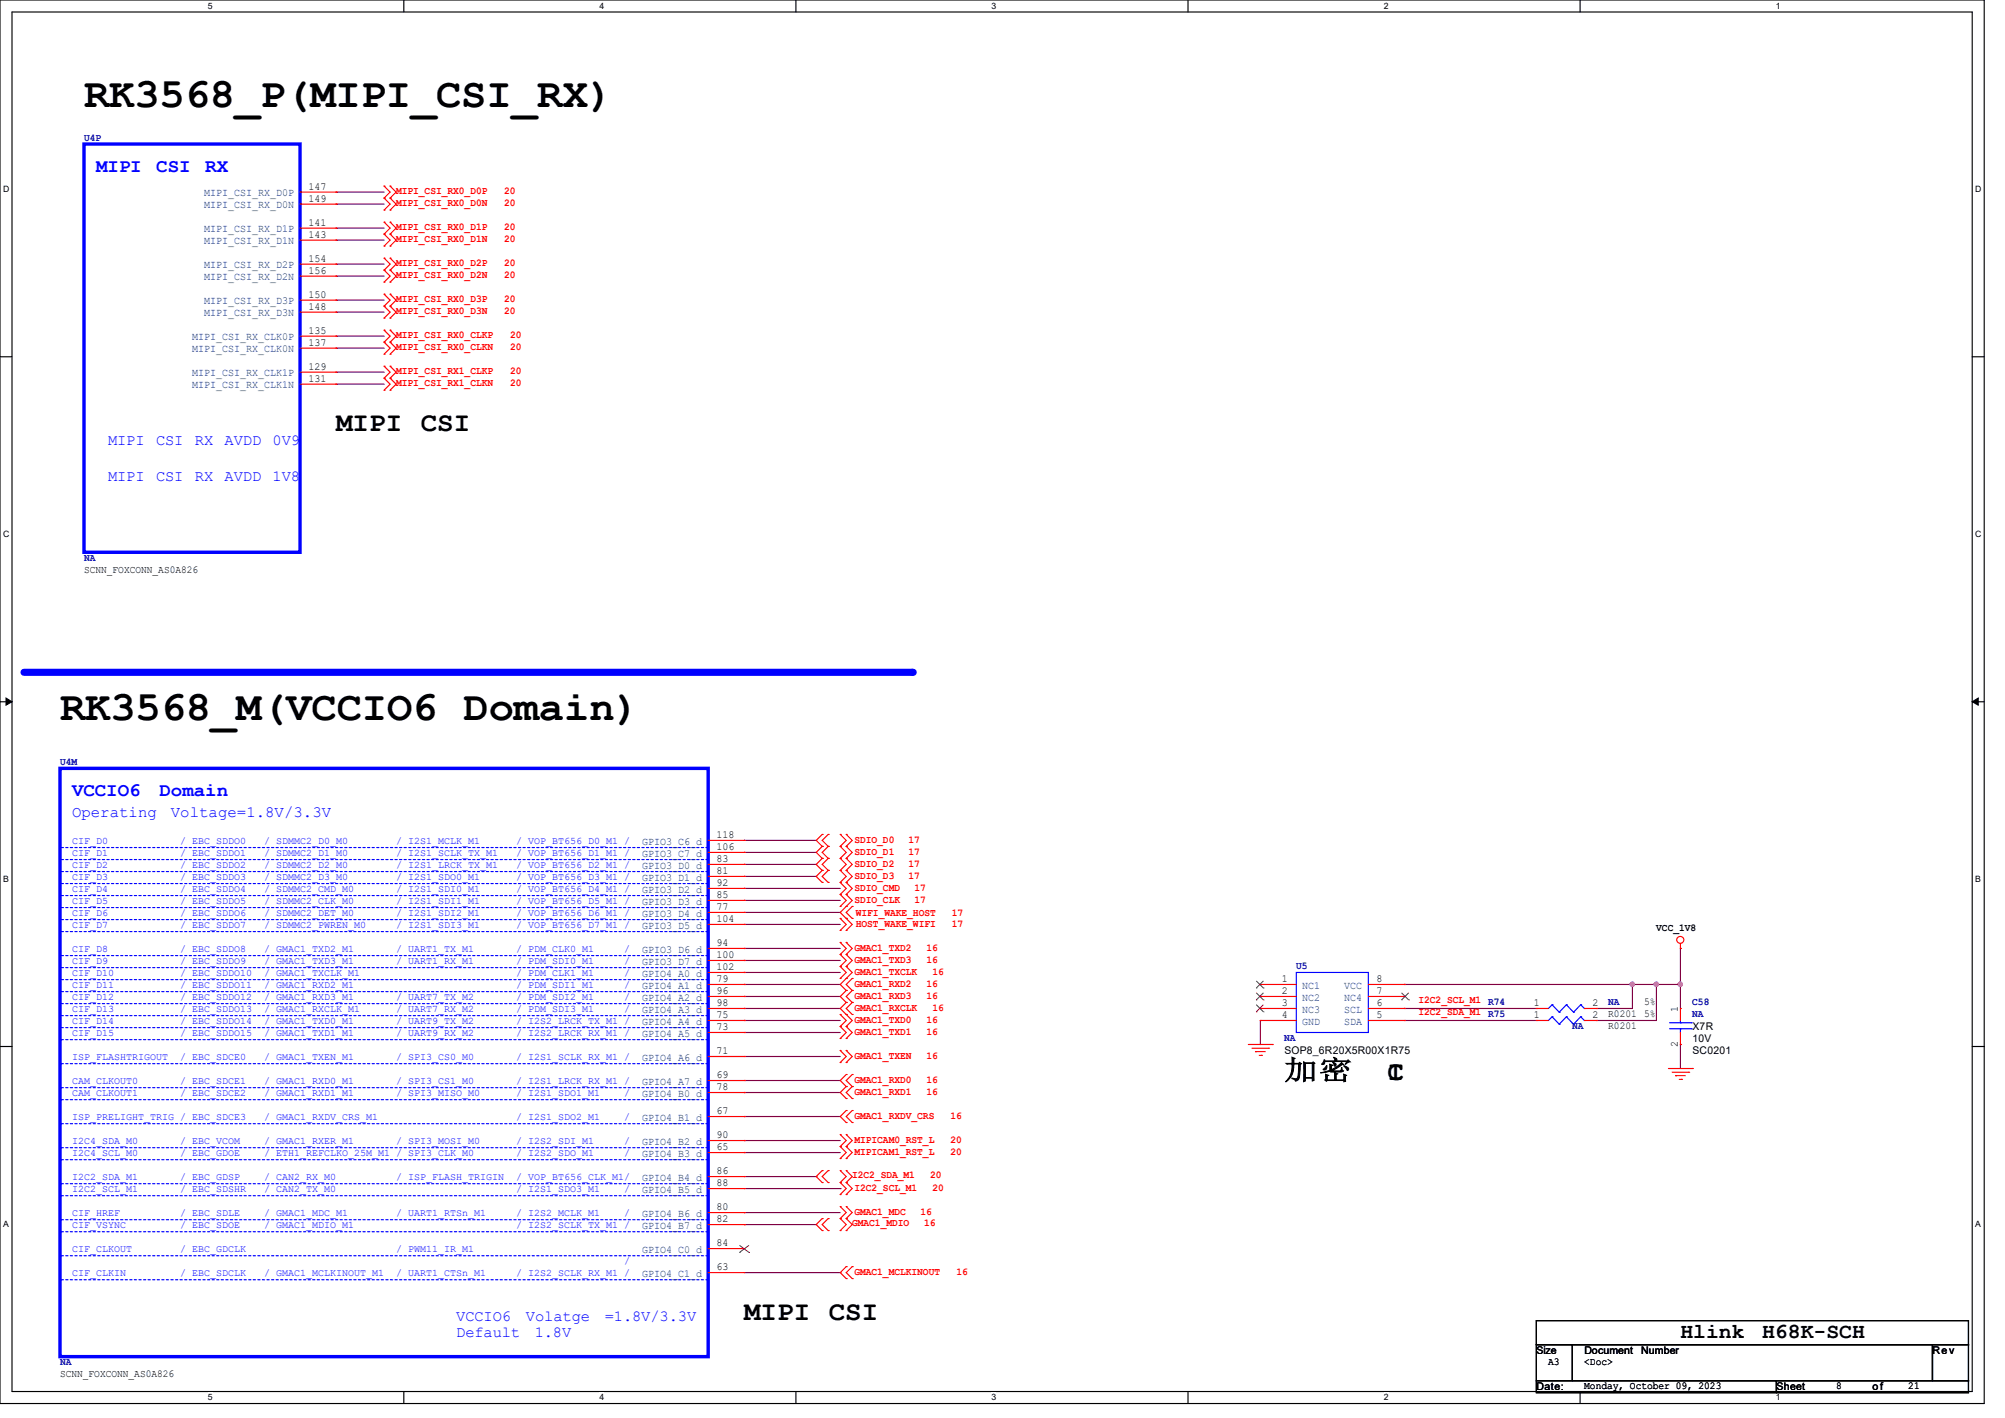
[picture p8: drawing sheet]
<svg xmlns="http://www.w3.org/2000/svg" width="297mm" height="210mm" viewBox="0 0 297 210" stroke-linecap="round" stroke-linejoin="round" font-family="sans-serif">
<defs><g id="words">
<g font-size="6.2">
<text x="12.4" y="15.9">RK3568_P(MIPI_CSI_RX)</text>
<text x="8.9" y="106.6">RK3568_M(VCCIO6 Domain)</text>
</g>
<g font-size="4.1">
<text x="49.8" y="63.9">MIPI CSI</text>
<text x="190.2" y="159.9">加密</text>
<text x="205.5" y="159.9">I</text>
<text x="205.5" y="159.9">C</text>
<text x="110.2" y="195.5">MIPI CSI</text>
</g>
<g font-size="3.2">
<text x="248.9" y="198.2">Hlink</text>
<text x="261" y="198.2">H68K-SCH</text>
</g>
<g font-size="2.8" fill="#00f">
<text x="14.2" y="25.5">MIPI</text>
<text x="23.2" y="25.5">CSI</text>
<text x="30.4" y="25.5">RX</text>
<text x="10.7" y="117.9">VCCIO6</text>
<text x="23.6" y="117.9">Domain</text>
</g>
<g font-size="2.3" fill="#00f">
<text x="16" y="65.9">MIPI</text>
<text x="23.1" y="65.9">CSI</text>
<text x="28.9" y="65.9">RX</text>
<text x="33.3" y="65.9">AVDD</text>
<text x="40.4" y="65.9">0V9</text>
<text x="16" y="71.2">MIPI</text>
<text x="23.1" y="71.2">CSI</text>
<text x="28.9" y="71.2">RX</text>
<text x="33.3" y="71.2">AVDD</text>
<text x="40.4" y="71.2">1V8</text>
<text x="10.7" y="121">Operating</text>
<text x="25.3" y="121">Voltage=1.8V/3.3V</text>
<text x="67.6" y="195.7">VCCIO6</text>
<text x="67.6" y="198">Default</text>
<text x="77.9" y="195.7">Volatge</text>
<text x="79.2" y="198">1.8V</text>
<text x="89.6" y="195.7">=1.8V/3.3V</text>
</g>
<g font-size="1.6" fill="#000080">
<text x="12.4" y="20.8">U4P</text>
<text x="12.4" y="83.1">NA</text>
<text x="8.9" y="113.3">U4M</text>
<text x="192" y="143.5">U5</text>
<text x="238.2" y="148.8">NA</text>
<text x="250.7" y="148.8">C58</text>
<text x="190.2" y="154.2">NA</text>
<text x="232.9" y="152.4">NA</text>
<text x="250.7" y="150.6">NA</text>
<text x="8.9" y="202.2">NA</text>
</g>
<g font-size="1.6" fill="#004080">
<text x="30.2" y="29.1">MIPI_CSI_RX_D0P</text>
<text x="30.2" y="30.9">MIPI_CSI_RX_D0N</text>
<text x="30.2" y="34.4">MIPI_CSI_RX_D1P</text>
<text x="30.2" y="36.2">MIPI_CSI_RX_D1N</text>
<text x="30.2" y="39.8">MIPI_CSI_RX_D2P</text>
<text x="30.2" y="41.5">MIPI_CSI_RX_D2N</text>
<text x="30.2" y="45.1">MIPI_CSI_RX_D3P</text>
<text x="30.2" y="46.9">MIPI_CSI_RX_D3N</text>
<text x="28.4" y="50.4">MIPI_CSI_RX_CLK0P</text>
<text x="28.4" y="52.2">MIPI_CSI_RX_CLK0N</text>
<text x="28.4" y="55.8">MIPI_CSI_RX_CLK1P</text>
<text x="28.4" y="57.5">MIPI_CSI_RX_CLK1N</text>
<text x="95.1" y="125.1">GPIO3_C6_d</text>
<text x="95.1" y="126.9">GPIO3_C7_d</text>
<text x="95.1" y="128.7">GPIO3_D0_d</text>
<text x="95.1" y="130.4">GPIO3_D1_d</text>
<text x="95.1" y="132.2">GPIO3_D2_d</text>
<text x="95.1" y="134">GPIO3_D3_d</text>
<text x="95.1" y="135.8">GPIO3_D4_d</text>
<text x="95.1" y="137.5">GPIO3_D5_d</text>
<text x="95.1" y="141.1">GPIO3_D6_d</text>
<text x="95.1" y="142.9">GPIO3_D7_d</text>
<text x="95.1" y="144.7">GPIO4_A0_d</text>
<text x="95.1" y="146.4">GPIO4_A1_d</text>
<text x="95.1" y="148.2">GPIO4_A2_d</text>
<text x="95.1" y="150">GPIO4_A3_d</text>
<text x="192.9" y="146.4">NC1</text>
<text x="192.9" y="148.2">NC2</text>
<text x="192.9" y="150">NC3</text>
<text x="199.1" y="150">SCL</text>
<text x="199.1" y="148.2">NC4</text>
<text x="199.1" y="146.4">VCC</text>
<text x="95.1" y="151.8">GPIO4_A4_d</text>
<text x="95.1" y="153.5">GPIO4_A5_d</text>
<text x="192.9" y="151.8">GND</text>
<text x="199.1" y="151.8">SDA</text>
<text x="95.1" y="157.1">GPIO4_A6_d</text>
<text x="95.1" y="160.7">GPIO4_A7_d</text>
<text x="95.1" y="162.4">GPIO4_B0_d</text>
<text x="95.1" y="166">GPIO4_B1_d</text>
<text x="95.1" y="169.5">GPIO4_B2_d</text>
<text x="95.1" y="171.3">GPIO4_B3_d</text>
<text x="95.1" y="174.9">GPIO4_B4_d</text>
<text x="95.1" y="176.7">GPIO4_B5_d</text>
<text x="95.1" y="180.2">GPIO4_B6_d</text>
<text x="95.1" y="182">GPIO4_B7_d</text>
<text x="95.1" y="185.5">GPIO4_C0_d</text>
<text x="95.1" y="189.1">GPIO4_C1_d</text>
</g>
<g font-size="1.6">
<text x="45.7" y="28.1">147</text>
<text x="45.7" y="29.8">149</text>
<text x="45.7" y="33.4">141</text>
<text x="45.7" y="35.2">143</text>
<text x="45.7" y="38.7">154</text>
<text x="45.7" y="40.5">156</text>
<text x="45.7" y="44.1">150</text>
<text x="45.7" y="45.8">148</text>
<text x="45.7" y="49.4">135</text>
<text x="45.7" y="51.2">137</text>
<text x="45.7" y="54.7">129</text>
<text x="45.7" y="56.5">131</text>
<text x="12.4" y="84.8">SCNN_FOXCONN_AS0A826</text>
<text x="106.1" y="124.1">118</text>
<text x="106.1" y="125.9">106</text>
<text x="106.1" y="127.6">83</text>
<text x="106.1" y="129.4">81</text>
<text x="106.1" y="131.2">92</text>
<text x="106.1" y="133">85</text>
<text x="106.1" y="134.7">77</text>
<text x="106.1" y="136.5">104</text>
<text x="245.3" y="137.8">VCC_1V8</text>
<text x="106.1" y="140.1">94</text>
<text x="106.1" y="141.9">100</text>
<text x="106.1" y="143.6">102</text>
<text x="106.1" y="145.4">79</text>
<text x="106.1" y="147.2">96</text>
<text x="106.1" y="149">98</text>
<text x="189.9" y="145.4">1</text>
<text x="189.9" y="147.2">2</text>
<text x="189.9" y="149">3</text>
<text x="203.9" y="149">6</text>
<text x="203.9" y="147.2">7</text>
<text x="203.9" y="145.4">8</text>
<text x="227.2" y="149">1</text>
<text x="235.9" y="149">2</text>
<text x="243.6" y="148.8">5%</text>
<text x="248.5" y="149.9" transform="rotate(-90 248.5 149.9)">1</text>
<text x="106.1" y="150.7">75</text>
<text x="106.1" y="152.5">73</text>
<text x="189.9" y="150.7">4</text>
<text x="203.9" y="150.7">5</text>
<text x="227.2" y="150.7">1</text>
<text x="235.9" y="150.7">2</text>
<text x="238.2" y="152.4">R0201</text>
<text x="238.2" y="150.6">R0201</text>
<text x="243.6" y="150.6">5%</text>
<text x="248.5" y="155" transform="rotate(-90 248.5 155)">2</text>
<text x="250.7" y="152.6">X7R</text>
<text x="250.7" y="154.3">10V</text>
<text x="106.1" y="156.1">71</text>
<text x="106.1" y="159.6">69</text>
<text x="106.1" y="161.4">78</text>
<text x="190.3" y="156.1">SOP8_6R20X5R00X1R75</text>
<text x="250.7" y="156.1">SC0201</text>
<text x="106.1" y="165">67</text>
<text x="106.1" y="168.5">90</text>
<text x="106.1" y="170.3">65</text>
<text x="106.1" y="173.9">86</text>
<text x="106.1" y="175.6">88</text>
<text x="106.1" y="179.2">80</text>
<text x="106.1" y="181">82</text>
<text x="106.1" y="184.5">84</text>
<text x="106.1" y="188.1">63</text>
<text x="8.9" y="203.9">SCNN_FOXCONN_AS0A826</text>
<text x="227.6" y="200.6">Size</text>
<text x="229.3" y="202.1">A3</text>
<text x="234.7" y="202.1">&lt;Doc&gt;</text>
<text x="234.7" y="200.6">Document</text>
<text x="243.1" y="200.6">Number</text>
<text x="286.3" y="200.6">Rev</text>
<text x="227.6" y="205.9">Date:</text>
<text x="234.7" y="205.7">Monday, October 09, 2023</text>
<text x="263.1" y="205.9">Sheet</text>
<text x="272" y="205.7">8</text>
<text x="277.4" y="205.9">o f</text>
<text x="282.7" y="205.7">21</text>
</g>
<g font-size="1.6" fill="#f00">
<text x="58.7" y="28.7">MIPI_CSI_RX0_D0P</text>
<text x="74.7" y="28.7">20</text>
<text x="58.7" y="30.4">MIPI_CSI_RX0_D0N</text>
<text x="58.7" y="34">MIPI_CSI_RX0_D1P</text>
<text x="58.7" y="35.8">MIPI_CSI_RX0_D1N</text>
<text x="74.7" y="30.4">20</text>
<text x="74.7" y="34">20</text>
<text x="74.7" y="35.8">20</text>
<text x="58.7" y="39.3">MIPI_CSI_RX0_D2P</text>
<text x="58.7" y="41.1">MIPI_CSI_RX0_D2N</text>
<text x="74.7" y="39.3">20</text>
<text x="74.7" y="41.1">20</text>
<text x="58.7" y="44.7">MIPI_CSI_RX0_D3P</text>
<text x="58.7" y="46.4">MIPI_CSI_RX0_D3N</text>
<text x="74.7" y="44.7">20</text>
<text x="74.7" y="46.4">20</text>
<text x="58.7" y="50">MIPI_CSI_RX0_CLKP</text>
<text x="58.7" y="51.8">MIPI_CSI_RX0_CLKN</text>
<text x="75.6" y="50">20</text>
<text x="75.6" y="51.8">20</text>
<text x="58.7" y="55.3">MIPI_CSI_RX1_CLKP</text>
<text x="58.7" y="57.1">MIPI_CSI_RX1_CLKN</text>
<text x="75.6" y="55.3">20</text>
<text x="75.6" y="57.1">20</text>
<text x="126.6" y="124.8">SDIO_D0</text>
<text x="134.6" y="124.8">17</text>
<text x="126.6" y="130.2">SDIO_D3</text>
<text x="126.6" y="128.4">SDIO_D2</text>
<text x="126.6" y="126.6">SDIO_D1</text>
<text x="126.6" y="132">SDIO_CMD</text>
<text x="134.6" y="130.2">17</text>
<text x="134.6" y="128.4">17</text>
<text x="134.6" y="126.6">17</text>
<text x="135.5" y="132">17</text>
<text x="126.6" y="133.7">SDIO_CLK</text>
<text x="126.8" y="135.7">WIFI_WAKE_HOST</text>
<text x="126.8" y="137.3">HOST_WAKE_WIFI</text>
<text x="135.5" y="133.7">17</text>
<text x="141" y="135.7">17</text>
<text x="141" y="137.3">17</text>
<text x="126.6" y="140.8">GMAC1_TXD2</text>
<text x="126.6" y="142.6">GMAC1_TXD3</text>
<text x="137.2" y="140.8">16</text>
<text x="137.2" y="142.6">16</text>
<text x="126.6" y="144.4">GMAC1_TXCLK</text>
<text x="126.6" y="146.2">GMAC1_RXD2</text>
<text x="126.6" y="148">GMAC1_RXD3</text>
<text x="126.6" y="149.7">GMAC1_RXCLK</text>
<text x="137.2" y="146.2">16</text>
<text x="137.2" y="148">16</text>
<text x="138.1" y="144.4">16</text>
<text x="138.1" y="149.7">16</text>
<text x="210.1" y="148.6">I2C2_SCL_M1 R74</text>
<text x="126.6" y="151.5">GMAC1_TXD0</text>
<text x="126.6" y="153.3">GMAC1_TXD1</text>
<text x="137.2" y="151.5">16</text>
<text x="137.2" y="153.3">16</text>
<text x="210.1" y="150.4">I2C2_SDA_M1 R75</text>
<text x="126.6" y="160.4">GMAC1_RXD0</text>
<text x="126.6" y="156.8">GMAC1_TXEN</text>
<text x="137.2" y="160.4">16</text>
<text x="137.2" y="156.8">16</text>
<text x="126.6" y="162.2">GMAC1_RXD1</text>
<text x="126.6" y="165.7">GMAC1_RXDV_CRS</text>
<text x="137.2" y="162.2">16</text>
<text x="140.8" y="165.7">16</text>
<text x="126.6" y="169.3">MIPICAM0_RST_L</text>
<text x="126.6" y="171.1">MIPICAM1_RST_L</text>
<text x="140.8" y="169.3">20</text>
<text x="140.8" y="171.1">20</text>
<text x="126.2" y="174.5">I2C2_SDA_M1</text>
<text x="126.6" y="180">GMAC1_MDC</text>
<text x="126.6" y="176.4">I2C2_SCL_M1</text>
<text x="136.3" y="180">16</text>
<text x="137.8" y="174.5">20</text>
<text x="138.1" y="176.4">20</text>
<text x="126.2" y="181.6">GMAC1_MDIO</text>
<text x="136.9" y="181.6">16</text>
<text x="126.6" y="188.8">GMAC1_MCLKINOUT</text>
<text x="141.7" y="188.8">16</text>
</g>
<g font-size="1.5" fill="#00f">
<text x="10.7" y="125">CIF_D0</text>
<text x="26.7" y="125">/ EBC_SDDO0</text>
<text x="39.1" y="125">/ SDMMC2_D0_M0</text>
<text x="58.7" y="125">/ I2S1_MCLK_M1</text>
<text x="76.5" y="125">/ VOP_BT656_D0_M1 /</text>
<text x="10.7" y="126.7">CIF_D1</text>
<text x="10.7" y="128.5">CIF_D2</text>
<text x="10.7" y="130.3">CIF_D3</text>
<text x="26.7" y="130.3">/ EBC_SDDO3</text>
<text x="26.7" y="128.5">/ EBC_SDDO2</text>
<text x="26.7" y="126.7">/ EBC_SDDO1</text>
<text x="39.1" y="126.7">/ SDMMC2_D1_M0</text>
<text x="39.1" y="128.5">/ SDMMC2_D2_M0</text>
<text x="39.1" y="130.3">/ SDMMC2_D3_M0</text>
<text x="58.7" y="130.3">/ I2S1_SDO0_M1</text>
<text x="58.7" y="128.5">/ I2S1_LRCK_TX_M1</text>
<text x="58.7" y="126.7">/ I2S1_SCLK_TX_M1</text>
<text x="76.5" y="128.5">/ VOP_BT656_D2_M1 /</text>
<text x="76.5" y="130.3">/ VOP_BT656_D3_M1 /</text>
<text x="76.5" y="126.7">/ VOP_BT656_D1_M1 /</text>
<text x="10.7" y="137.4">CIF_D7</text>
<text x="10.7" y="135.6">CIF_D6</text>
<text x="10.7" y="132.1">CIF_D4</text>
<text x="10.7" y="133.9">CIF_D5</text>
<text x="26.7" y="132.1">/ EBC_SDDO4</text>
<text x="26.7" y="135.6">/ EBC_SDDO6</text>
<text x="26.7" y="133.9">/ EBC_SDDO5</text>
<text x="26.7" y="137.4">/ EBC_SDDO7</text>
<text x="39.1" y="132.1">/ SDMMC2_CMD_M0</text>
<text x="39.1" y="137.4">/ SDMMC2_PWREN_M0</text>
<text x="39.1" y="133.9">/ SDMMC2_CLK_M0</text>
<text x="39.1" y="135.6">/ SDMMC2_DET_M0</text>
<text x="58.7" y="133.9">/ I2S1_SDI1_M1</text>
<text x="58.7" y="137.4">/ I2S1_SDI3_M1</text>
<text x="58.7" y="132.1">/ I2S1_SDI0_M1</text>
<text x="58.7" y="135.6">/ I2S1_SDI2_M1</text>
<text x="76.5" y="133.9">/ VOP_BT656_D5_M1 /</text>
<text x="76.5" y="135.6">/ VOP_BT656_D6_M1 /</text>
<text x="76.5" y="132.1">/ VOP_BT656_D4_M1 /</text>
<text x="76.5" y="137.4">/ VOP_BT656_D7_M1 /</text>
<text x="10.7" y="141">CIF_D8</text>
<text x="10.7" y="142.7">CIF_D9</text>
<text x="26.7" y="141">/ EBC_SDDO8</text>
<text x="26.7" y="142.7">/ EBC_SDDO9</text>
<text x="39.1" y="142.7">/ GMAC1_TXD3_M1</text>
<text x="39.1" y="141">/ GMAC1_TXD2_M1</text>
<text x="58.7" y="141">/ UART1_TX_M1</text>
<text x="58.7" y="142.7">/ UART1_RX_M1</text>
<text x="76.5" y="141">/ PDM_CLK0_M1</text>
<text x="76.5" y="142.7">/ PDM_SDI0_M1</text>
<text x="92.5" y="142.7">/</text>
<text x="92.5" y="141">/</text>
<text x="10.7" y="146.3">CIF_D11</text>
<text x="10.7" y="144.5">CIF_D10</text>
<text x="10.7" y="148.1">CIF_D12</text>
<text x="10.7" y="149.9">CIF_D13</text>
<text x="26.7" y="149.9">/ EBC_SDDO13</text>
<text x="26.7" y="148.1">/ EBC_SDDO12</text>
<text x="26.7" y="146.3">/ EBC_SDDO11</text>
<text x="26.7" y="144.5">/ EBC_SDDO10</text>
<text x="39.1" y="148.1">/ GMAC1_RXD3_M1</text>
<text x="39.1" y="149.9">/ GMAC1_RXCLK_M1</text>
<text x="39.1" y="144.5">/ GMAC1_TXCLK_M1</text>
<text x="39.1" y="146.3">/ GMAC1_RXD2_M1</text>
<text x="58.7" y="148.1">/ UART7_TX_M2</text>
<text x="58.7" y="149.9">/ UART7_RX_M2</text>
<text x="76.5" y="148.1">/ PDM_SDI2_M1</text>
<text x="76.5" y="146.3">/ PDM_SDI1_M1</text>
<text x="76.5" y="144.5">/ PDM_CLK1_M1</text>
<text x="76.5" y="149.9">/ PDM_SDI3_M1</text>
<text x="92.5" y="149.9">/</text>
<text x="92.5" y="144.5">/</text>
<text x="92.5" y="146.3">/</text>
<text x="92.5" y="148.1">/</text>
<text x="10.7" y="151.6">CIF_D14</text>
<text x="10.7" y="153.4">CIF_D15</text>
<text x="26.7" y="153.4">/ EBC_SDDO15</text>
<text x="26.7" y="151.6">/ EBC_SDDO14</text>
<text x="39.1" y="151.6">/ GMAC1_TXD0_M1</text>
<text x="39.1" y="153.4">/ GMAC1_TXD1_M1</text>
<text x="58.7" y="153.4">/ UART9_RX_M2</text>
<text x="58.7" y="151.6">/ UART9_TX_M2</text>
<text x="76.5" y="151.6">/ I2S2_LRCK_TX_M1 /</text>
<text x="76.5" y="153.4">/ I2S2_LRCK_RX_M1 /</text>
<text x="10.7" y="160.5">CAM_CLKOUT0</text>
<text x="10.7" y="157">ISP_FLASHTRIGOUT</text>
<text x="26.7" y="160.5">/ EBC_SDCE1</text>
<text x="26.7" y="157">/ EBC_SDCE0</text>
<text x="39.1" y="160.5">/ GMAC1_RXD0_M1</text>
<text x="39.1" y="157">/ GMAC1_TXEN_M1</text>
<text x="58.7" y="157">/ SPI3_CS0_M0</text>
<text x="58.7" y="160.5">/ SPI3_CS1_M0</text>
<text x="76.5" y="160.5">/ I2S1_LRCK_RX_M1 /</text>
<text x="76.5" y="157">/ I2S1_SCLK_RX_M1 /</text>
<text x="10.7" y="165.9">ISP_PRELIGHT_TRIG / EBC_SDCE3</text>
<text x="10.7" y="162.3">CAM_CLKOUT1</text>
<text x="26.7" y="162.3">/ EBC_SDCE2</text>
<text x="39.1" y="162.3">/ GMAC1_RXD1_M1</text>
<text x="39.1" y="165.9">/ GMAC1_RXDV_CRS_M1</text>
<text x="58.7" y="162.3">/ SPI3_MISO_M0</text>
<text x="76.5" y="165.9">/ I2S1_SDO2_M1</text>
<text x="76.5" y="162.3">/ I2S1_SDO1_M1</text>
<text x="92.5" y="162.3">/</text>
<text x="92.5" y="165.9">/</text>
<text x="10.7" y="171.2">I2C4_SCL_M0</text>
<text x="10.7" y="169.4">I2C4_SDA_M0</text>
<text x="26.7" y="169.4">/ EBC_VCOM</text>
<text x="26.7" y="171.2">/ EBC_GDOE</text>
<text x="39.1" y="169.4">/ GMAC1_RXER_M1</text>
<text x="39.1" y="171.2">/ ETH1_REFCLKO_25M_M1 / SPI3_CLK_M0</text>
<text x="58.7" y="169.4">/ SPI3_MOSI_M0</text>
<text x="76.5" y="169.4">/ I2S2_SDI_M1</text>
<text x="76.5" y="171.2">/ I2S2_SDO_M1</text>
<text x="92.5" y="169.4">/</text>
<text x="92.5" y="171.2">/</text>
<text x="10.7" y="176.5">I2C2_SCL_M1</text>
<text x="10.7" y="174.8">I2C2_SDA_M1</text>
<text x="26.7" y="176.5">/ EBC_SDSHR</text>
<text x="26.7" y="174.8">/ EBC_GDSP</text>
<text x="39.1" y="174.8">/ CAN2_RX_M0</text>
<text x="39.1" y="176.5">/ CAN2_TX_M0</text>
<text x="58.7" y="174.8">/ ISP_FLASH_TRIGIN</text>
<text x="76.5" y="176.5">/ I2S1_SDO3_M1</text>
<text x="76.5" y="174.8">/ VOP_BT656_CLK_M1/</text>
<text x="92.5" y="176.5">/</text>
<text x="10.7" y="185.4">CIF_CLKOUT</text>
<text x="10.7" y="180.1">CIF_HREF</text>
<text x="10.7" y="181.9">CIF_VSYNC</text>
<text x="26.7" y="181.9">/ EBC_SDOE</text>
<text x="26.7" y="185.4">/ EBC_GDCLK</text>
<text x="26.7" y="180.1">/ EBC_SDLE</text>
<text x="39.1" y="180.1">/ GMAC1_MDC_M1</text>
<text x="39.1" y="181.9">/ GMAC1_MDIO_M1</text>
<text x="58.7" y="180.1">/ UART1_RTSn_M1</text>
<text x="58.7" y="185.4">/ PWM11_IR_M1</text>
<text x="76.5" y="180.1">/ I2S2_MCLK_M1</text>
<text x="76.5" y="181.9">/ I2S2_SCLK_TX_M1 /</text>
<text x="92.5" y="180.1">/</text>
<text x="10.7" y="189">CIF_CLKIN</text>
<text x="26.7" y="189">/ EBC_SDCLK</text>
<text x="39.1" y="189">/ GMAC1_MCLKINOUT_M1</text>
<text x="58.7" y="189">/ UART1_CTSn_M1</text>
<text x="76.5" y="189">/ I2S2_SCLK_RX_M1 /</text>
<text x="92.5" y="187.2">/</text>
</g>
<g font-size="1.3">
<text x="30.8" y="1.3">5</text>
<text x="88.8" y="1.3">4</text>
<text x="146.9" y="1.3">3</text>
<text x="205" y="1.3">2</text>
<text x="263.1" y="1.3">1</text>
<text x=".5" y="28.4">D</text>
<text x="292.6" y="28.4">D</text>
<text x=".5" y="79.5">C</text>
<text x="292.6" y="79.5">C</text>
<text x=".5" y="130.6">B</text>
<text x="292.6" y="130.6">B</text>
<text x=".5" y="181.7">A</text>
<text x="292.6" y="181.7">A</text>
<text x="30.8" y="207.4">5</text>
<text x="88.8" y="207.4">4</text>
<text x="146.9" y="207.4">3</text>
<text x="205" y="207.4">2</text>
<text x="263.1" y="207.4">1</text>
</g>
</g></defs>
<path d="M0 0h293.9v207.9h-293.9zM1.8 1.8h290.3v204.3h-290.3z" fill="none" stroke="#000" stroke-width=".17"/>
<g fill="#fff">
<path d="M30.8 .2h.7v1.4h-.7z"/>
<path d="M30.8 206.2h.7v1.4h-.7z"/>
</g>
<path d="M59.8 0v1.8M59.8 206.1v1.8" fill="none" stroke="#000" stroke-width=".17"/>
<g fill="#fff">
<path d="M88.8 .2h.7v1.4h-.7z"/>
<path d="M88.8 206.2h.7v1.4h-.7z"/>
</g>
<path d="M117.9 0v1.8M117.9 206.1v1.8" fill="none" stroke="#000" stroke-width=".17"/>
<g fill="#fff">
<path d="M146.9 .2h.7v1.4h-.7z"/>
<path d="M146.9 206.2h.7v1.4h-.7z"/>
</g>
<path d="M176 0v1.8M176 206.1v1.8" fill="none" stroke="#000" stroke-width=".17"/>
<g fill="#fff">
<path d="M205 .2h.7v1.4h-.7z"/>
<path d="M205 206.2h.7v1.4h-.7z"/>
</g>
<path d="M234.1 0v1.8M234.1 206.1v1.8" fill="none" stroke="#000" stroke-width=".17"/>
<g fill="#fff">
<path d="M263.1 .2h.6v1.4h-.6z"/>
<path d="M263.1 206.2h.6v1.4h-.6z"/>
<path d="M.5 27.3h.9v1.4h-.9z"/>
<path d="M292.6 27.3h.9v1.4h-.9z"/>
<path d="M.5 78.4h.9v1.4h-.9z"/>
<path d="M292.6 78.4h.9v1.4h-.9z"/>
</g>
<path d="M0 52.8h1.8M292.1 52.8h1.8" fill="none" stroke="#000" stroke-width=".17"/>
<g fill="#fff">
<path d="M.5 129.5h.8v1.4h-.8z"/>
<path d="M292.6 129.5h.8v1.4h-.8z"/>
</g>
<path d="M0 103.9h1.8M292.1 103.9h1.8" fill="none" stroke="#000" stroke-width=".17"/>
<path d="M.9 103.4l.9 .5-.9 .5zM292.1 103.9l.9-.5v1z" fill="#000" stroke="#000" stroke-width=".15"/>
<g fill="#fff">
<path d="M.5 180.5h.8v1.4h-.8z"/>
<path d="M292.6 180.5h.8v1.4h-.8z"/>
</g>
<path d="M0 155h1.8M292.1 155h1.8" fill="none" stroke="#000" stroke-width=".17"/>
<path d="M3.6 99.6h131.5" fill="none" stroke="#00f" stroke-width="1.1"/>
<circle cx="135.1" cy="99.6" r=".53" fill="#00f"/>
<g fill="none" stroke="#800040" stroke-width=".17">
<path d="M49.8 30.2h.1M49.8 28.4h.1M49.8 33.8h.1M49.8 35.6h.1M49.8 39.1h.1M49.8 30.2h7.1M49.8 28.4h7.1M49.8 33.8h7.1M49.8 35.6h7.1M49.8 39.1h7.1M49.8 40.9h.1M49.8 44.4h.1"/>
<path d="M49.8 46.2h.1M49.8 49.8h.1M49.8 51.6h.1M49.8 55.1h.1M49.8 56.9h.1M49.8 40.9h7.1M49.8 44.4h7.1M49.8 46.2h7.1M49.8 49.8h7.1M49.8 51.6h7.1M49.8 55.1h7.1M49.8 56.9h7.1"/>
<path d="M110.2 128h.1M110.2 129.8h.1M110.2 124.5h.1M110.2 126.2h.1M110.2 133.3h.1M110.2 131.6h.1M110.2 135.1h.1M110.2 136.9h.1M110.2 128h10.7M110.2 129.8h10.7M110.2 124.5h10.7M110.2 126.2h10.7"/>
<path d="M110.2 133.3h14.3M110.2 131.6h14.3M110.2 135.1h14.3M110.2 136.9h14.3M110.2 156.5h.1M110.2 140.5h.1M110.2 142.2h.1M110.2 144h.1M110.2 152.9h.1M110.2 151.1h.1M110.2 145.8h.1M110.2 147.6h.1"/>
<path d="M110.2 149.4h.1M110.2 145.8h14.3M110.2 149.4h14.3M110.2 151.1h14.3M110.2 156.5h14.3M110.2 140.5h14.3M110.2 142.2h14.3M110.2 144h14.3M110.2 152.9h14.3M110.2 147.6h14.3M186.7 151.1h.1M186.7 151.1v3.6"/>
<path d="M208 145.8h.1M208 149.4h.1M208 151.1h.1M208 145.8h40.9M208 149.4h19.6M208 151.1h19.6M236.5 149.4h.1M236.5 151.1h.1M241.8 145.8h.1M241.8 145.8v3.6h-5.3M245.4 145.8h.1M245.4 145.8v5.3h-8.9"/>
<path d="M248.9 140.5h.1M248.9 145.8h.1M248.9 154.7h.1M248.9 140.5v8.9M248.9 154.7v3.5M110.2 160h.1M110.2 161.8h.1M110.2 179.6h.1M110.2 165.4h.1M110.2 168.9h.1M110.2 170.7h.1M110.2 176h14.3"/>
<path d="M110.2 174.2h10.7M110.2 160h14.3M110.2 161.8h14.3M110.2 179.6h14.3M110.2 165.4h14.3M110.2 168.9h14.3M110.2 170.7h14.3M120.9 174.2h.1M124.5 176h.1M110.2 181.4h.1M110.2 188.5h14.3M110.2 181.4h10.7"/>
<path d="M124.5 188.5h.1"/>
</g>
<g fill="#f0f" stroke="#f0f" stroke-width=".17">
<circle cx="248.9" cy="145.8" r=".32"/>
<circle cx="241.8" cy="145.8" r=".32"/>
<circle cx="245.3" cy="145.8" r=".32"/>
</g>
<g fill="none" stroke="#f00" stroke-width=".17">
<path d="M44.4 28.4h5.4M44.4 30.2h5.4M44.4 33.8h5.4M44.4 35.6h5.4M44.4 39.1h5.4M49.8 28.4h.1M49.8 30.2h.1M49.8 33.8h.1M49.8 35.6h.1M49.8 39.1h.1M56.9 29.3h.1M56.9 27.6h.1"/>
<path d="M56.9 31.1h.1M56.9 34.7h.1M56.9 32.9h.1M56.9 36.4h.1M56.9 38.2h.1M56.9 27.6l.9 .8-.9 .9M56.9 29.3l.9 .9-.9 .9M56.9 32.9l.9 .9-.9 .9M56.9 34.7l.9 .9-.9 .8M56.9 38.2l.9 .9-.9 .9M57.8 29.3h.1M57.8 27.6h.1"/>
<path d="M57.8 31.1h.1M57.8 34.7h.1M57.8 32.9h.1M57.8 36.4h.1M57.8 38.2h.1M57.8 27.6l.9 .8-.9 .9M57.8 29.3l.9 .9-.9 .9M57.8 32.9l.9 .9-.9 .9M57.8 34.7l.9 .9-.9 .8M57.8 38.2l.9 .9-.9 .9M44.4 40.9h5.4M44.4 44.4h5.4"/>
<path d="M44.4 46.2h5.4M44.4 49.8h5.4M44.4 51.6h5.4M44.4 55.1h5.4M44.4 56.9h5.4M49.8 40.9h.1M49.8 44.4h.1M49.8 46.2h.1M49.8 49.8h.1M49.8 51.6h.1M49.8 55.1h.1M49.8 56.9h.1"/>
<path d="M56.9 40h.1M56.9 41.8h.1M56.9 45.3h.1M56.9 43.6h.1M56.9 47.1h.1M56.9 50.7h.1M56.9 48.9h.1M56.9 52.5h.1M56.9 56h.1M56.9 54.2h.1M56.9 57.8h.1M56.9 40l.9 .9-.9 .9"/>
<path d="M56.9 43.6l.9 .8-.9 .9M56.9 45.3l.9 .9-.9 .9M56.9 48.9l.9 .9-.9 .9M56.9 50.7l.9 .9-.9 .9M56.9 54.2l.9 .9-.9 .9M56.9 56l.9 .9-.9 .9M57.8 40h.1M57.8 41.8h.1M57.8 45.3h.1M57.8 43.6h.1M57.8 47.1h.1M57.8 50.7h.1"/>
<path d="M57.8 48.9h.1M57.8 52.5h.1M57.8 56h.1M57.8 54.2h.1M57.8 57.8h.1M57.8 40l.9 .9-.9 .9M57.8 43.6l.9 .8-.9 .9M57.8 45.3l.9 .9-.9 .9M57.8 48.9l.9 .9-.9 .9M57.8 50.7l.9 .9-.9 .9M57.8 54.2l.9 .9-.9 .9M57.8 56l.9 .9-.9 .9"/>
<path d="M104.9 124.5h5.3M104.9 126.2h5.3M104.9 128h5.3M104.9 129.8h5.3M104.9 131.6h5.3M104.9 133.3h5.3M104.9 135.1h5.3M104.9 136.9h5.3M110.2 124.5h.1M110.2 126.2h.1M110.2 128h.1M110.2 129.8h.1"/>
<path d="M110.2 131.6h.1M110.2 133.3h.1M110.2 135.1h.1M110.2 136.9h.1M121.8 128.9h.1M121.8 130.7h.1M121.8 127.1h.1M121.8 125.3h.1M121.8 123.6h.1M121.8 128.9l-.9 .9 .9 .9M121.8 127.1l-.9 .9 .9 .9M121.8 125.3l-.9 .9 .9 .9"/>
<path d="M121.8 123.6l-.9 .9 .9 .8M122.7 130.7h.1M122.7 128.9h.1M122.7 127.1h.1M122.7 125.3h.1M122.7 123.6h.1M122.7 128.9l-.9 .9 .9 .9M122.7 125.3l-.9 .9 .9 .9M122.7 127.1l-.9 .9 .9 .9M122.7 123.6l-.9 .9 .9 .8M124.5 130.7h.1M124.5 128.9h.1"/>
<path d="M124.5 127.1h.1M124.5 125.3h.1M124.5 123.6h.1M124.5 132.5h.1M124.5 134.2h.1M124.5 137.8h.1M124.5 136h.1M124.5 139.6h.1M124.5 132.5l.8 .8-.8 .9M124.5 125.3l.8 .9-.8 .9M124.5 128.9l.8 .9-.8 .9M124.5 130.7l.8 .9-.8 .9"/>
<path d="M124.5 123.6l.8 .9-.8 .8M124.5 127.1l.8 .9-.8 .9M124.5 136l.8 .9-.8 .9M124.5 139.6l.8 .9-.8 .9M125.3 130.7h.1M125.3 128.9h.1M125.3 127.1h.1M125.3 125.3h.1M125.3 123.6h.1M125.3 132.5h.1M125.3 134.2h.1M125.3 136h.1"/>
<path d="M125.3 137.8h.1M125.3 139.6h.1M125.3 123.6l.9 .9-.9 .8M125.3 128.9l.9 .9-.9 .9M125.3 127.1l.9 .9-.9 .9M125.3 125.3l.9 .9-.9 .9M125.3 130.7l.9 .9-.9 .9M125.3 132.5l.9 .8-1.7 1.8 1.7 1.8-.9 .9M125.3 139.6l.9 .9-.9 .9M126.2 136h.1M126.2 134.2h.1M126.2 134.2l-.9 .9 .9 .9"/>
<path d="M248.9 139.7v.8M104.9 145.8h5.3M104.9 147.6h5.3M104.9 149.4h5.3M104.9 151.1h5.3M104.9 140.5h5.3M104.9 142.2h5.3M104.9 144h5.3M104.9 152.9h5.3M104.9 156.5h5.3M110.2 140.5h.1M110.2 142.2h.1"/>
<path d="M110.2 144h.1M110.2 145.8h.1M110.2 147.6h.1M110.2 149.4h.1M110.2 151.1h.1M110.2 152.9h.1M110.2 156.5h.1M124.5 141.4h.1M124.5 143.1h.1M124.5 144.9h.1M124.5 157.4h.1M124.5 155.6h.1"/>
<path d="M124.5 152h.1M124.5 150.2h.1M124.5 153.8h.1M124.5 141.4l.8 .8-.8 .9M124.5 143.1l.8 .9-.8 .9M124.5 155.6l.8 .9-.8 .9M124.5 150.2l.8 .9-.8 .9M124.5 152l.8 .9-.8 .9M125.3 141.4h.1M125.3 143.1h.1M125.3 144.9h.1M125.3 159.1h.1"/>
<path d="M125.3 157.4h.1M125.3 155.6h.1M125.3 152h.1M125.3 150.2h.1M125.3 153.8h.1M125.3 146.7h.1M125.3 148.5h.1M125.3 141.4l.9 .8-.9 .9M125.3 143.1l.9 .9-1.7 1.8 .8 .9M125.3 159.1l-.8 .9 .8 .9M125.3 155.6l.9 .9-.9 .9M125.3 148.5l-.8 .9 1.7 1.7-.9 .9"/>
<path d="M125.3 152l.9 .9-.9 .9M125.3 146.7l-.8 .9 .8 .9M126.2 159.1h.1M126.2 146.7h.1M126.2 144.9h.1M126.2 148.5h.1M126.2 150.2h.1M126.2 159.1l-.9 .9 .9 .9M126.2 144.9l-.9 .9 .9 .9M126.2 146.7l-.9 .9 .9 .9M126.2 148.5l-.9 .9 .9 .8M184.9 154.7h3.6"/>
<path d="M185.5 155.2h2.4M186 155.7h.1M186 155.7h1.4M186.5 156.3h.4M186.7 145.8h.1M186.7 147.6h.1M186.7 149.4h.1M186.7 151.1h.1M186.7 145.8h5.3M186.7 147.6h5.3M186.7 149.4h5.3M186.7 151.1h5.3"/>
<path d="M186.9 156.3h.1M187.9 155.2h.1M188.5 154.7h.1M202.7 145.8h5.3M202.7 147.6h5.3M202.7 149.4h5.3M202.7 151.1h5.3M208 151.1h.1M208 149.4h.1M208 147.6h.1M208 145.8h.1M227.6 151.1h.1"/>
<path d="M227.6 149.4h.1M227.6 149.4h1.8M227.6 151.1h1.8M234.7 149.4h1.8M234.7 151.1h1.8M236.5 151.1h.1M236.5 149.4h.1M247.1 158.2h3.6M247.7 158.8h2.4M248.2 159.3h.1M248.2 159.3h1.4M248.8 159.9h.3"/>
<path d="M248.9 140.5h.1M248.9 149.4h.1M248.9 154.7h.1M248.9 149.4v1.7M248.9 152.9v1.8M249.1 159.9h.1M250.1 158.8h.1M250.7 158.2h.1M104.9 160h5.3M104.9 161.8h5.3M104.9 165.4h5.3M104.9 168.9h5.3"/>
<path d="M104.9 170.7h5.3M104.9 174.2h5.3M104.9 176h5.3M104.9 179.6h5.3M110.2 160h.1M110.2 161.8h.1M110.2 165.4h.1M110.2 168.9h.1M110.2 170.7h.1M110.2 174.2h.1M110.2 176h.1M110.2 179.6h.1"/>
<path d="M121.8 173.4h.1M121.8 175.1h.1M121.8 173.4l-.9 .8 .9 .9M122.7 175.1h.1M122.7 173.4h.1M122.7 173.4l-.9 .8 .9 .9M124.5 178.7h.1M124.5 176.9h.1M124.5 175.1h.1M124.5 173.4h.1M124.5 169.8h.1M124.5 168h.1"/>
<path d="M124.5 171.6h.1M124.5 178.7l.8 .9-.8 .9M124.5 175.1l.8 .9-.8 .9M124.5 169.8l.8 .9-.8 .9M124.5 173.4l.8 .8-.8 .9M124.5 168l.8 .9-.8 .9M125.3 160.9h.1M125.3 162.7h.1M125.3 164.5h.1M125.3 166.2h.1M125.3 178.7h.1M125.3 176.9h.1"/>
<path d="M125.3 175.1h.1M125.3 173.4h.1M125.3 169.8h.1M125.3 168h.1M125.3 171.6h.1M125.3 160.9l-.8 .9 .8 .9M125.3 164.5l-.8 .9 .8 .8M125.3 178.7l.9 .9-.9 .9M125.3 175.1l.9 .9-.9 .9M125.3 168l.9 .9-.9 .9M125.3 173.4l.9 .8-.9 .9M125.3 169.8l.9 .9-.9 .9"/>
<path d="M126.2 160.9h.1M126.2 162.7h.1M126.2 166.2h.1M126.2 164.5h.1M126.2 160.9l-.9 .9 .9 .9M126.2 164.5l-.9 .9 .9 .8M104.9 181.4h5.3M104.9 184.9h5.3M104.9 188.5h5.3M110.2 181.4h.1M110.2 184.9h.1M110.2 188.5h.1"/>
<path d="M121.8 180.5h.1M121.8 182.2h.1M121.8 180.5l-.9 .9 .9 .8M122.7 182.2h.1M122.7 180.5h.1M122.7 180.5l-.9 .9 .9 .8M124.5 180.5h.1M124.5 182.2h.1M124.5 180.5l.8 .9-.8 .8M125.3 180.5h.1M125.3 182.2h.1M125.3 187.6h.1"/>
<path d="M125.3 189.4h.1M125.3 180.5l.9 .9-.9 .8M125.3 187.6l-.8 .9 .8 .9M126.2 189.4h.1M126.2 187.6h.1M126.2 187.6l-.9 .9 .9 .9"/>
<circle cx="248.9" cy="139.2" r=".52"/>
</g>
<path d="M227.6 195.6h64v3.5h-64zM227.6 199.1h5.3v5.4h-5.3zM232.9 199.1h53.4v5.4h-53.4zM286.3 199.1h5.3v5.4h-5.3zM227.6 204.5h35.5v1.7h-35.5zM263.1 204.5h28.5v1.7h-28.5z" fill="none" stroke="#000" stroke-width=".17"/>
<g fill="none" stroke="#00f" stroke-width=".17">
<path d="M192 144h10.7v8.9h-10.7zM229.9 150.6h.1M229.9 148.8h.1M229.9 150.6l-.5 .5M229.9 150.6l1.1 1.1M229.9 148.8l-.5 .6M229.9 148.8l1.1 1.1M231 151.7h.1M231 149.9h.1M232 150.6h.1M232 148.8h.1M232 150.6l-1 1.1"/>
<path d="M232 150.6l1.1 1.1M232 148.8l-1 1.1M232 148.8l1.1 1.1M233.1 151.7h.1M233.1 149.9h.1M234.1 150.6h.1M234.1 148.8h.1M234.1 150.6l-1 1.1M234.1 150.6l.6 .5M234.1 148.8l-1 1.1M234.1 148.8l.6 .6M234.7 151.1h.1"/>
<path d="M234.7 149.4h.1M247.3 152.4h3.2M247.3 151.5h3.2M248.9 151.5h.1M248.9 152.4h.1M248.9 151.1v.4M248.9 152.4v.5M250.5 152.4h.1M250.5 151.5h.1"/>
</g>
<g fill="none" stroke="#804000" stroke-width=".15">
<path d="M186.1 146.3h.1M186.1 148.1h.1M186.1 149.9h.1M186.1 145.3l1 1M186.1 147l1 1.1M186.1 148.8l1 1.1M187.1 146.3h.1M187.1 148.1h.1M187.1 149.9h.1M187.1 145.3l-1 1M187.1 147l-1 1.1M187.1 148.8l-1 1.1"/>
<path d="M207.6 148.1h.1M207.6 147l1.1 1.1M208.7 148.1h.1M208.7 147l-1.1 1.1M109.5 185.5h.1M109.5 184.4l1.4 1.1M110.9 185.5h.1M110.9 184.4l-1.4 1.1"/>
</g>
<path d="M12.4 21.3h32v60.5h-32zM8.9 113.8h96v87.1h-96z" fill="none" stroke="#00f" stroke-width=".51"/>
<g fill="none" stroke="#00f" stroke-width=".17" stroke-dasharray=".3 .3">
<path d="M8.9 129.1h.1M8.9 125.5h.1M8.9 138h.1M8.9 134.4h.1M8.9 130.9h.1M8.9 132.6h.1M8.9 136.2h.1M8.9 127.3h.1M104.9 129.1h-96M104.9 125.5h-96M104.9 138h-96M104.9 134.4h-96"/>
<path d="M104.9 130.9h-96M104.9 132.6h-96M104.9 136.2h-96M104.9 127.3h-96M8.9 152.2h.1M8.9 141.5h.1M8.9 154h.1M8.9 157.5h.1M8.9 150.4h.1M8.9 148.6h.1M8.9 146.9h.1M8.9 143.3h.1"/>
<path d="M8.9 145.1h.1M104.9 152.2h-96M104.9 141.5h-96M104.9 154h-96M104.9 157.5h-96M104.9 150.4h-96M104.9 148.6h-96M104.9 146.9h-96M104.9 143.3h-96M104.9 145.1h-96M8.9 161.1h.1M8.9 171.7h.1"/>
<path d="M8.9 166.4h.1M8.9 177.1h.1M8.9 175.3h.1M8.9 170h.1M8.9 162.9h.1M104.9 161.1h-96M104.9 171.7h-96M104.9 166.4h-96M104.9 177.1h-96M104.9 175.3h-96M104.9 170h-96M104.9 162.9h-96"/>
<path d="M8.9 182.4h.1M8.9 186h.1M8.9 180.6h.1M8.9 189.5h.1M104.9 182.4h-96M104.9 186h-96M104.9 180.6h-96M104.9 189.5h-96"/>
</g>
<use href="#words"/>
</svg>
